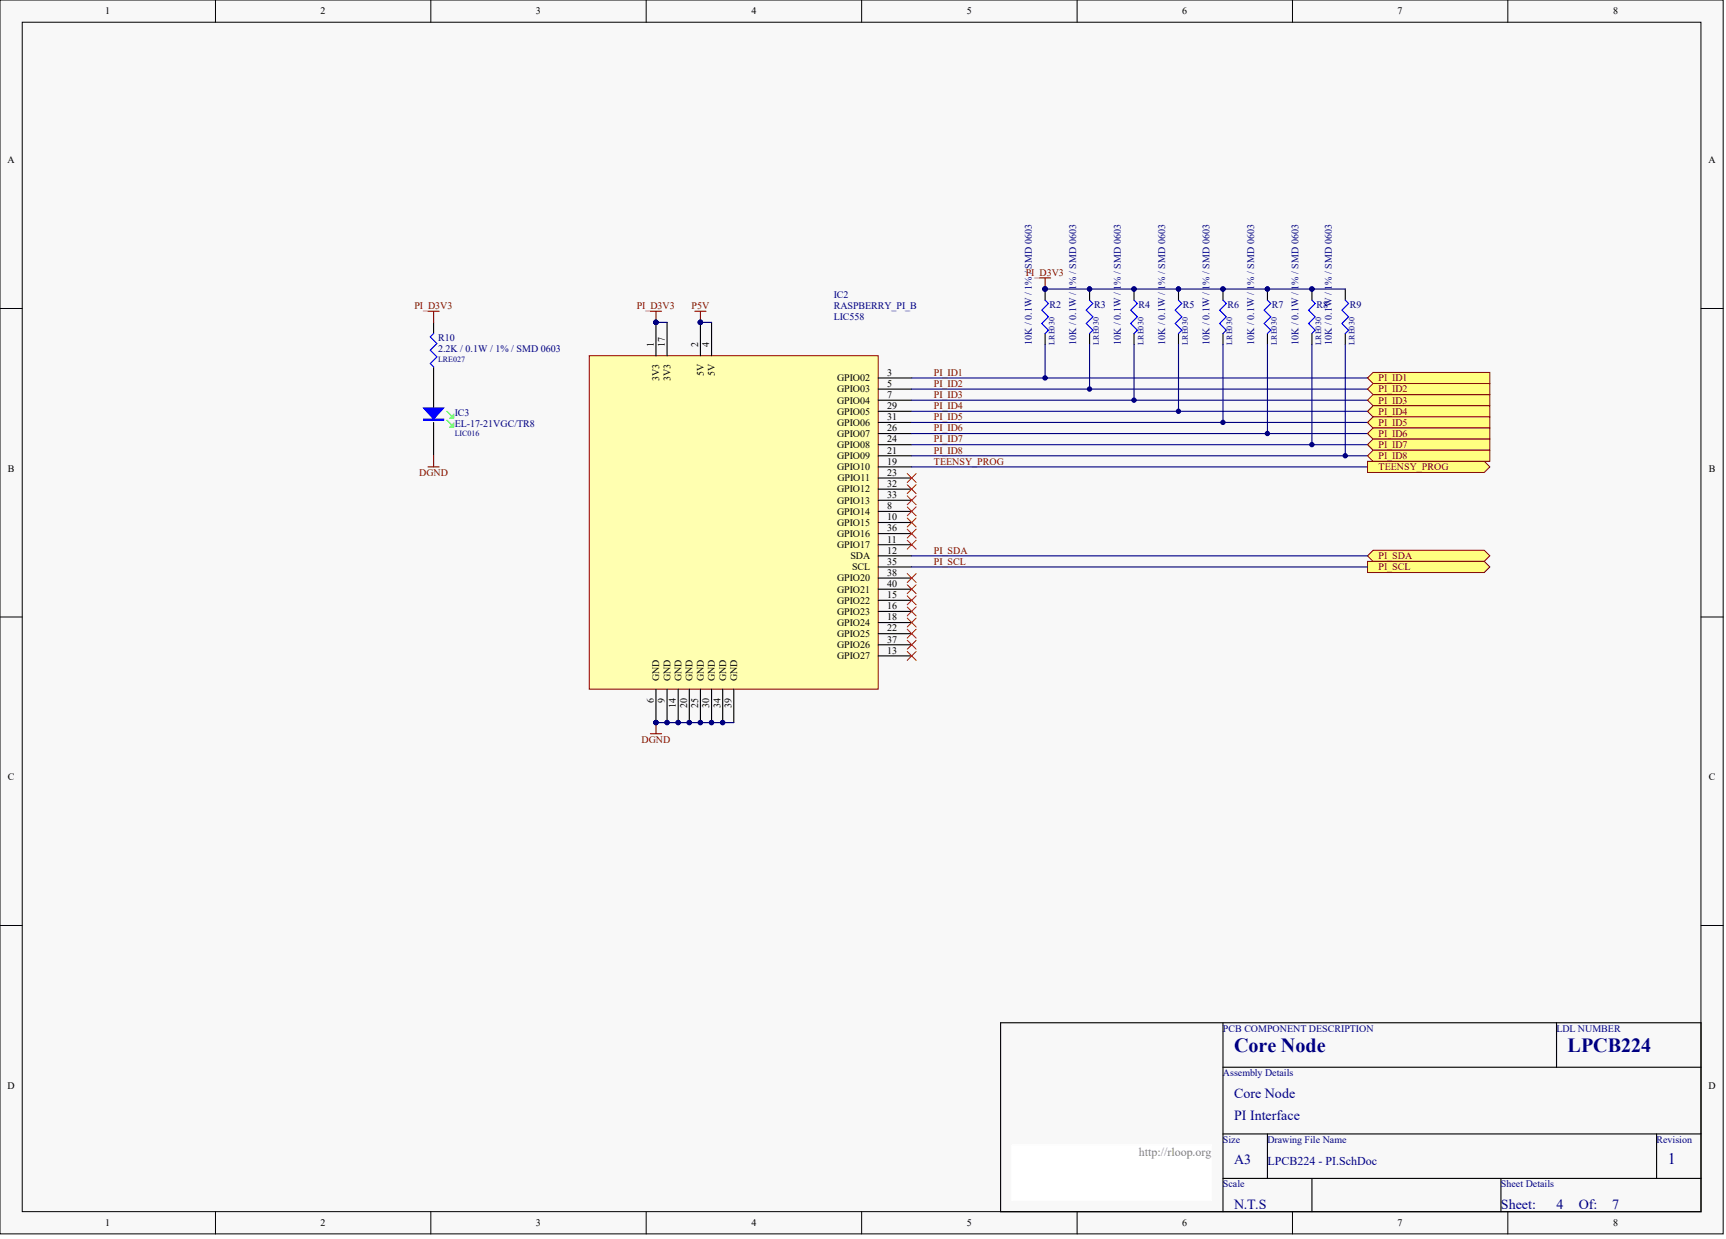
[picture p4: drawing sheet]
<svg xmlns="http://www.w3.org/2000/svg" width="656mm" height="471mm" viewBox="0 0 656 471" stroke-linecap="round" stroke-linejoin="round" font-family="sans-serif">
<defs><g id="words">
<g font-size="7.6" fill="#000080">
<text x="469.2" y="399.8">Core Node</text>
<text x="596" y="399.8">LPCB224</text>
</g>
<text font-size="6.1" fill="#000080" x="634" y="442.4">1</text>
<g font-size="5.3" fill="#000080">
<text x="469.2" y="417.2">Core Node</text>
<text x="469.2" y="425.7">PI Interface</text>
<text x="469.2" y="442.6">A3</text>
<text x="469.2" y="459.5">N.T.S</text>
<text x="570.6" y="459.5">Sheet:</text>
<text x="591.7" y="459.5">4</text>
<text x="600.2" y="459.5">Of:</text>
<text x="612.9" y="459.5">7</text>
</g>
<text font-size="4.6" fill="#808080" x="432.9" y="439.3">http://rloop.org</text>
<text font-size="4.6" fill="#000080" x="481.8" y="442.7">LPCB224 - PI.SchDoc</text>
<g font-size="3.8">
<text x="40" y="5.5">1</text>
<text x="121.9" y="5.5">2</text>
<text x="203.8" y="5.5">3</text>
<text x="285.7" y="5.5">4</text>
<text x="367.6" y="5.5">5</text>
<text x="449.5" y="5.5">6</text>
<text x="531.3" y="5.5">7</text>
<text x="613.3" y="5.5">8</text>
<text x="2.8" y="62">A</text>
<text x="649.5" y="62">A</text>
<text x="248.5" y="131.8" transform="rotate(-90 248.5 131.8)">1</text>
<text x="252.8" y="131.8" transform="rotate(-90 252.8 131.8)">17</text>
<text x="265.4" y="131.8" transform="rotate(-90 265.4 131.8)">2</text>
<text x="269.7" y="131.8" transform="rotate(-90 269.7 131.8)">4</text>
<text x="267.5" y="142.8" transform="rotate(-90 267.5 142.8)">5V</text>
<text x="271.8" y="142.8" transform="rotate(-90 271.8 142.8)">5V</text>
<text x="337.3" y="142.8">3</text>
<text x="250.6" y="144.8" transform="rotate(-90 250.6 144.8)">3V3</text>
<text x="254.9" y="144.8" transform="rotate(-90 254.9 144.8)">3V3</text>
<text x="318.2" y="144.9">GPIO02</text>
<text x="318.2" y="149.2">GPIO03</text>
<text x="337.3" y="147.1">5</text>
<text x="318.2" y="153.4">GPIO04</text>
<text x="337.3" y="151.3">7</text>
<text x="337.3" y="155.5">29</text>
<text x="318.2" y="157.6">GPIO05</text>
<text x="318.2" y="161.8">GPIO06</text>
<text x="337.3" y="159.7">31</text>
<text x="318.2" y="166.1">GPIO07</text>
<text x="337.3" y="164">26</text>
<text x="318.2" y="170.3">GPIO08</text>
<text x="337.3" y="168.2">24</text>
<text x="337.3" y="172.4">21</text>
<text x="3" y="179.3">B</text>
<text x="318.2" y="174.5">GPIO09</text>
<text x="318.2" y="178.7">GPIO10</text>
<text x="337.3" y="176.6">19</text>
<text x="649.6" y="179.3">B</text>
<text x="318.4" y="183">GPIO11</text>
<text x="337.3" y="180.9">23</text>
<text x="337.3" y="185.1">32</text>
<text x="318.2" y="187.2">GPIO12</text>
<text x="318.2" y="191.4">GPIO13</text>
<text x="337.3" y="189.3">33</text>
<text x="318.2" y="195.7">GPIO14</text>
<text x="337.3" y="193.5">8</text>
<text x="337.3" y="197.8">10</text>
<text x="318.2" y="199.9">GPIO15</text>
<text x="337.3" y="202">36</text>
<text x="318.2" y="204.1">GPIO16</text>
<text x="318.2" y="208.3">GPIO17</text>
<text x="337.3" y="206.2">11</text>
<text x="323.3" y="212.6">SDA</text>
<text x="337.3" y="210.4">12</text>
<text x="337.3" y="214.7">35</text>
<text x="318.2" y="221">GPIO20</text>
<text x="323.9" y="216.8">SCL</text>
<text x="337.3" y="218.9">38</text>
<text x="318.2" y="225.2">GPIO21</text>
<text x="337.3" y="223.1">40</text>
<text x="337.3" y="227.3">15</text>
<text x="318.2" y="229.5">GPIO22</text>
<text x="318.2" y="233.7">GPIO23</text>
<text x="337.3" y="231.6">16</text>
<text x="318.2" y="237.9">GPIO24</text>
<text x="337.3" y="235.8">18</text>
<text x="318.2" y="242.1">GPIO25</text>
<text x="337.3" y="240">22</text>
<text x="337.3" y="244.2">37</text>
<text x="318.2" y="246.4">GPIO26</text>
<text x="318.2" y="250.6">GPIO27</text>
<text x="337.3" y="248.5">13</text>
<text x="250.6" y="259" transform="rotate(-90 250.6 259)">GND</text>
<text x="254.9" y="259" transform="rotate(-90 254.9 259)">GND</text>
<text x="259.1" y="259" transform="rotate(-90 259.1 259)">GND</text>
<text x="263.3" y="259" transform="rotate(-90 263.3 259)">GND</text>
<text x="267.5" y="259" transform="rotate(-90 267.5 259)">GND</text>
<text x="271.8" y="259" transform="rotate(-90 271.8 259)">GND</text>
<text x="276" y="259" transform="rotate(-90 276 259)">GND</text>
<text x="280.2" y="259" transform="rotate(-90 280.2 259)">GND</text>
<text x="248.5" y="267.3" transform="rotate(-90 248.5 267.3)">6</text>
<text x="252.8" y="267.3" transform="rotate(-90 252.8 267.3)">9</text>
<text x="257" y="269.2" transform="rotate(-90 257 269.2)">14</text>
<text x="261.2" y="269.2" transform="rotate(-90 261.2 269.2)">20</text>
<text x="265.4" y="269.2" transform="rotate(-90 265.4 269.2)">25</text>
<text x="269.7" y="269.2" transform="rotate(-90 269.7 269.2)">30</text>
<text x="273.9" y="269.2" transform="rotate(-90 273.9 269.2)">34</text>
<text x="278.1" y="269.2" transform="rotate(-90 278.1 269.2)">39</text>
<text x="3" y="296.6">C</text>
<text x="649.6" y="296.6">C</text>
<text x="2.8" y="413.8">D</text>
<text x="649.5" y="413.8">D</text>
<text x="40" y="466.1">1</text>
<text x="121.9" y="466.1">2</text>
<text x="203.8" y="466.1">3</text>
<text x="285.7" y="466.1">4</text>
<text x="367.6" y="466.1">5</text>
<text x="449.5" y="466.1">6</text>
<text x="531.3" y="466.1">7</text>
<text x="613.3" y="466.1">8</text>
</g>
<g font-size="3.8" fill="#800000">
<text x="390" y="104.8">PI_D3V3</text>
<text x="157.5" y="117.5">PI_D3V3</text>
<text x="242.1" y="117.5">PI_D3V3</text>
<text x="262.9" y="117.5">P5V</text>
<text x="355" y="142.8">PI_ID1</text>
<text x="355" y="147.1">PI_ID2</text>
<text x="524.1" y="144.9">PI_ID1</text>
<text x="524.1" y="149.2">PI_ID2</text>
<text x="355" y="151.3">PI_ID3</text>
<text x="355" y="155.5">PI_ID4</text>
<text x="524.1" y="153.4">PI_ID3</text>
<text x="355" y="159.7">PI_ID5</text>
<text x="524.1" y="157.6">PI_ID4</text>
<text x="524.1" y="161.8">PI_ID5</text>
<text x="355" y="164">PI_ID6</text>
<text x="524.1" y="166.1">PI_ID6</text>
<text x="355" y="168.2">PI_ID7</text>
<text x="355" y="172.4">PI_ID8</text>
<text x="524.1" y="170.3">PI_ID7</text>
<text x="355" y="176.6">TEENSY_PROG</text>
<text x="524.1" y="174.5">PI_ID8</text>
<text x="524.1" y="178.7">TEENSY_PROG</text>
<text x="159.3" y="180.9">DGND</text>
<text x="355" y="210.4">PI_SDA</text>
<text x="355" y="214.7">PI_SCL</text>
<text x="524.1" y="212.6">PI_SDA</text>
<text x="524.1" y="216.8">PI_SCL</text>
<text x="243.9" y="282.3">DGND</text>
</g>
<g font-size="3.8" fill="#000080">
<text x="317" y="113.2">IC2</text>
<text x="317" y="117.5">RASPBERRY_PI_B</text>
<text x="399" y="117.1">R2</text>
<text x="415.9" y="117.1">R3</text>
<text x="432.8" y="117.1">R4</text>
<text x="449.7" y="117.1">R5</text>
<text x="466.6" y="117.1">R6</text>
<text x="483.5" y="117.1">R7</text>
<text x="500.4" y="117.1">R8</text>
<text x="513.1" y="117.1">R9</text>
<text x="317" y="121.7">LIC558</text>
<text x="166.5" y="129.7">R10</text>
<text x="392.2" y="131" transform="rotate(-90 392.2 131)">10K / 0.1W / 1% / SMD 0603</text>
<text x="409.1" y="131" transform="rotate(-90 409.1 131)">10K / 0.1W / 1% / SMD 0603</text>
<text x="426.1" y="131" transform="rotate(-90 426.1 131)">10K / 0.1W / 1% / SMD 0603</text>
<text x="443" y="131" transform="rotate(-90 443 131)">10K / 0.1W / 1% / SMD 0603</text>
<text x="459.9" y="131" transform="rotate(-90 459.9 131)">10K / 0.1W / 1% / SMD 0603</text>
<text x="476.8" y="131" transform="rotate(-90 476.8 131)">10K / 0.1W / 1% / SMD 0603</text>
<text x="493.7" y="131" transform="rotate(-90 493.7 131)">10K / 0.1W / 1% / SMD 0603</text>
<text x="506.4" y="131" transform="rotate(-90 506.4 131)">10K / 0.1W / 1% / SMD 0603</text>
<text x="166.5" y="134">2.2K / 0.1W / 1% / SMD 0603</text>
<text x="172.9" y="158">IC3</text>
<text x="172.9" y="162.3">EL-17-21VGC/TR8</text>
<text x="464.9" y="392.1">PCB COMPONENT DESCRIPTION</text>
<text x="591.7" y="392.1">LDL NUMBER</text>
<text x="464.9" y="409">Assembly Details</text>
<text x="464.9" y="434.4">Size</text>
<text x="481.8" y="434.4">Drawing File Name</text>
<text x="629.8" y="434.4">Revision</text>
<text x="464.9" y="451.3">Scale</text>
<text x="570.6" y="451.3">Sheet Details</text>
</g>
<g font-size="3" fill="#000080">
<text x="400.9" y="131" transform="rotate(-90 400.9 131)">LRE030</text>
<text x="417.8" y="131" transform="rotate(-90 417.8 131)">LRE030</text>
<text x="434.7" y="131" transform="rotate(-90 434.7 131)">LRE030</text>
<text x="451.6" y="131" transform="rotate(-90 451.6 131)">LRE030</text>
<text x="468.5" y="131" transform="rotate(-90 468.5 131)">LRE030</text>
<text x="485.4" y="131" transform="rotate(-90 485.4 131)">LRE030</text>
<text x="502.3" y="131" transform="rotate(-90 502.3 131)">LRE030</text>
<text x="515" y="131" transform="rotate(-90 515 131)">LRE030</text>
<text x="166.5" y="137.5">LRE027</text>
<text x="172.9" y="165.8">LIC016</text>
</g>
</g></defs>
<g fill="#f8f8f8" stroke="#000" stroke-width=".38">
<path d="M0 0h655.1v469h-655.1z"/>
<path d="M8.5 8.5h638.1v452.1h-638.1z"/>
</g>
<g fill="none" stroke="#000" stroke-width=".38">
<path d="M81.9 0v8.5M163.8 0v8.5M245.7 0v8.5M327.6 0v8.5M409.5 0v8.5M491.4 0v8.5M573.2 0v8.5M0 117.3h8.5M646.7 117.3h8.4M0 234.5h8.5M646.7 234.5h8.4M0 351.8h8.5"/>
<path d="M646.7 351.8h8.4M81.9 460.6v8.5M163.8 460.6v8.5M245.7 460.6v8.5M327.6 460.6v8.5M409.5 460.6v8.5M491.4 460.6v8.5M573.2 460.6v8.5"/>
</g>
<path d="M380.4 388.8h266.3v71.8h-266.3zM464.9 388.8v71.8M591.7 388.8v16.9M464.9 405.7h181.8M464.9 431h181.8M481.8 431v16.9M629.8 431v16.9M464.9 447.9h181.8M498.7 447.9v12.7M570.6 447.9v12.7" fill="none" stroke="#000" stroke-width=".42"/>
<path d="M384.6 435.2h76.1v21.1h-76.1z" fill="#fff" stroke="#fff" stroke-width=".38"/>
<path d="M224 135.2h109.9v126.8h-109.9z" fill="#ffffb0" stroke="#800000" stroke-width=".38"/>
<g fill="none" stroke="#000" stroke-width=".42">
<path d="M397.3 109.9v4.2M414.2 109.9v4.2M431.1 109.9v4.2M448 109.9v4.2M464.9 109.9v4.2M481.8 109.9v4.2M498.7 109.9v4.2M511.4 109.9v4.2M249.4 122.5v12.7M253.6 122.5v12.7M266.3 122.5v12.7M270.5 122.5v12.7"/>
<path d="M397.3 126.8v4.2M414.2 126.8v4.2M431.1 126.8v4.2M448 126.8v4.2M464.9 126.8v4.2M481.8 126.8v4.2M498.7 126.8v4.2M511.4 126.8v4.2M333.9 143.7h12.7M333.9 147.9h12.7M333.9 152.1h12.7M333.9 156.4h12.7"/>
<path d="M333.9 160.6h12.7M333.9 164.8h12.7M333.9 169h12.7M333.9 173.3h12.7M333.9 177.5h12.7M333.9 181.7h12.7M333.9 185.9h12.7M333.9 190.2h12.7M333.9 194.4h12.7M333.9 198.6h12.7M333.9 202.8h12.7M333.9 207.1h12.7"/>
<path d="M333.9 211.3h12.7M333.9 215.5h12.7M333.9 219.7h12.7M333.9 224h12.7M333.9 228.2h12.7M333.9 232.4h12.7M333.9 236.6h12.7M333.9 240.9h12.7M333.9 245.1h12.7M333.9 249.3h12.7M249.4 262v12.7M253.6 262v12.7"/>
<path d="M257.8 262v12.7M262.1 262v12.7M266.3 262v12.7M270.5 262v12.7M274.7 262v12.7M279 262v12.7"/>
</g>
<g fill="#000080" stroke="#000080" stroke-width=".38">
<circle cx="249.4" cy="122.5" r=".82"/>
<circle cx="266.3" cy="122.5" r=".82"/>
<circle cx="249.4" cy="274.7" r=".82"/>
<circle cx="253.6" cy="274.7" r=".82"/>
<circle cx="257.8" cy="274.7" r=".82"/>
<circle cx="262" cy="274.7" r=".82"/>
<circle cx="266.3" cy="274.7" r=".82"/>
<circle cx="270.5" cy="274.7" r=".82"/>
<circle cx="274.7" cy="274.7" r=".82"/>
<circle cx="397.3" cy="109.8" r=".82"/>
<circle cx="414.2" cy="109.8" r=".82"/>
<circle cx="431.1" cy="109.8" r=".82"/>
<circle cx="448" cy="109.8" r=".82"/>
<circle cx="464.9" cy="109.8" r=".82"/>
<circle cx="481.8" cy="109.8" r=".82"/>
<circle cx="498.7" cy="109.8" r=".82"/>
</g>
<path d="M247.3 118.3h4.2M249.4 118.3v4.2M264.2 118.3h4.2M266.3 118.3v4.2M247.3 278.9h4.2M249.4 274.7v4.2" fill="none" stroke="#800000" stroke-width=".42"/>
<path d="M249.4 122.5h4.2M266.3 122.5h4.2M346.6 143.7h173.3M346.6 147.9h173.3M346.6 152.1h173.3M346.6 156.4h173.3M346.6 160.6h173.3M346.6 164.8h173.3M346.6 169h173.3M249.4 274.7h29.6" fill="none" stroke="#000080" stroke-width=".42"/>
<path d="M397.3 114.1l1.3 1.3-2.6 2.5 2.6 2.5-2.6 2.6 2.6 2.5-1.3 1.3M414.2 114.1l1.3 1.3-2.6 2.5 2.6 2.5-2.6 2.6 2.6 2.5-1.3 1.3M431.1 114.1l1.3 1.3-2.5 2.5 2.5 2.5-2.5 2.6 2.5 2.5-1.3 1.3M448 114.1l1.3 1.3-2.5 2.5 2.5 2.5-2.5 2.6 2.5 2.5-1.3 1.3M464.9 114.1l1.3 1.3-2.5 2.5 2.5 2.5-2.5 2.6 2.5 2.5-1.3 1.3M481.8 114.1l1.3 1.3-2.5 2.5 2.5 2.5-2.5 2.6 2.5 2.5-1.3 1.3M498.7 114.1l1.3 1.3-2.5 2.5 2.5 2.5-2.5 2.6 2.5 2.5-1.3 1.3M511.4 114.1l1.3 1.3-2.5 2.5 2.5 2.5-2.5 2.6 2.5 2.5-1.3 1.3" fill="none" stroke="#00f" stroke-width=".42"/>
<g fill="#ffff80" stroke="#800000" stroke-width=".38">
<path d="M519.9 143.7l2.1-2.1h44.4v4.2h-44.4z" fill-rule="evenodd"/>
<path d="M519.9 147.9l2.1-2.1h44.4v4.2h-44.4z" fill-rule="evenodd"/>
<path d="M519.9 152.1l2.1-2.1h44.4v4.2h-44.4z" fill-rule="evenodd"/>
<path d="M519.9 156.4l2.1-2.2h44.4v4.3h-44.4z" fill-rule="evenodd"/>
<path d="M519.9 160.6l2.1-2.1h44.4v4.2h-44.4z" fill-rule="evenodd"/>
<path d="M519.9 164.8l2.1-2.1h44.4v4.2h-44.4z" fill-rule="evenodd"/>
<path d="M519.9 169l2.1-2.1h44.4v4.2h-44.4z" fill-rule="evenodd"/>
</g>
<path d="M395.2 105.6h4.2M397.3 105.6v4.3" fill="none" stroke="#800000" stroke-width=".42"/>
<g fill="#000080" stroke="#000080" stroke-width=".38">
<circle cx="397.3" cy="109.8" r=".82"/>
<circle cx="397.3" cy="143.7" r=".82"/>
<circle cx="414.2" cy="147.9" r=".82"/>
<circle cx="431.1" cy="152.1" r=".82"/>
<circle cx="448" cy="156.3" r=".82"/>
<circle cx="464.9" cy="160.6" r=".82"/>
<circle cx="481.8" cy="164.8" r=".82"/>
</g>
<path d="M397.3 131v12.7M414.2 131v16.9M431.1 131v21.1M448 131v25.4M464.9 131v29.6M481.8 131v33.8M346.6 173.3h173.3" fill="none" stroke="#000080" stroke-width=".42"/>
<path d="M519.9 173.3l2.1-2.2h44.4v4.3h-44.4z" fill-rule="evenodd" fill="#ffff80" stroke="#800000" stroke-width=".38"/>
<path d="M498.7 131v38M511.4 131v42.3" fill="none" stroke="#000080" stroke-width=".42"/>
<g fill="#000080" stroke="#000080" stroke-width=".38">
<circle cx="498.7" cy="169" r=".82"/>
<circle cx="511.4" cy="173.2" r=".82"/>
</g>
<g fill="#ffff80" stroke="#800000" stroke-width=".38">
<path d="M519.9 211.3l2.1-2.1h42.3l2.1 2.1-2.1 2.1h-42.3z" fill-rule="evenodd"/>
<path d="M519.9 213.4h44.4l2.1 2.1-2.1 2.1h-44.4z" fill-rule="evenodd"/>
</g>
<path d="M346.6 177.5h173.3M346.6 211.3h173.3M346.6 215.5h173.3" fill="none" stroke="#000080" stroke-width=".42"/>
<path d="M519.9 175.4h44.4l2.1 2.1-2.1 2.1h-44.4z" fill-rule="evenodd" fill="#ffff80" stroke="#800000" stroke-width=".38"/>
<path d="M164.8 122.5v4.3M164.8 139.4v17M164.8 160.6v12.7" fill="none" stroke="#000" stroke-width=".42"/>
<path d="M164.8 126.8l-1.2 1.2 2.5 2.6-2.5 2.5 2.5 2.5-2.5 2.6 1.2 1.2" fill="none" stroke="#00f" stroke-width=".42"/>
<path d="M169.9 159.7l1.7 1.7M169.9 156.4l1.7 1.6" fill="none" stroke="#0f0" stroke-width=".42"/>
<g fill="#00f" stroke="#00f" stroke-width=".42">
<path d="M161 155.1h7.6l-3.8 4.2z"/>
<path d="M161 159.3h7.6v.4h-7.6z" fill-rule="evenodd"/>
</g>
<g fill="#0f0" stroke="#0f0" stroke-width=".42">
<path d="M171.2 162.3l1.2-1.3v1.3z"/>
<path d="M171.2 158.9l1.2-1.3v1.3z"/>
</g>
<path d="M162.7 118.3h4.3M164.8 118.3v4.2M162.7 177.5h4.3M164.8 173.3v4.2" fill="none" stroke="#800000" stroke-width=".42"/>
<g fill="none" stroke="#f00" stroke-width=".38">
<path d="M344.9 180l3.4 3.4M344.9 184.2l3.4 3.4M344.9 188.5l3.4 3.3M344.9 192.7l3.4 3.4M344.9 196.9l3.4 3.4M348.3 180l-3.4 3.4M348.3 184.2l-3.4 3.4M348.3 188.5l-3.4 3.3M348.3 192.7l-3.4 3.4M348.3 196.9l-3.4 3.4M344.9 201.1l3.4 3.4M344.9 205.4l3.4 3.4"/>
<path d="M344.9 218l3.4 3.4M348.3 201.1l-3.4 3.4M348.3 205.4l-3.4 3.4M348.3 218l-3.4 3.4M344.9 222.3l3.4 3.4M344.9 226.5l3.4 3.4M344.9 230.7l3.4 3.4M344.9 234.9l3.4 3.4M344.9 239.2l3.4 3.4M348.3 222.3l-3.4 3.4M348.3 226.5l-3.4 3.4M348.3 230.7l-3.4 3.4"/>
<path d="M348.3 234.9l-3.4 3.4M348.3 239.2l-3.4 3.4M344.9 243.4l3.4 3.4M344.9 247.6l3.4 3.4M348.3 243.4l-3.4 3.4M348.3 247.6l-3.4 3.4"/>
</g>
<path d="M397.3 109.9h114.1" fill="none" stroke="#000080" stroke-width=".42"/>
<circle cx="397.3" cy="109.8" r=".82" fill="#000080" stroke="#000080" stroke-width=".38"/>
<use href="#words"/>
</svg>
